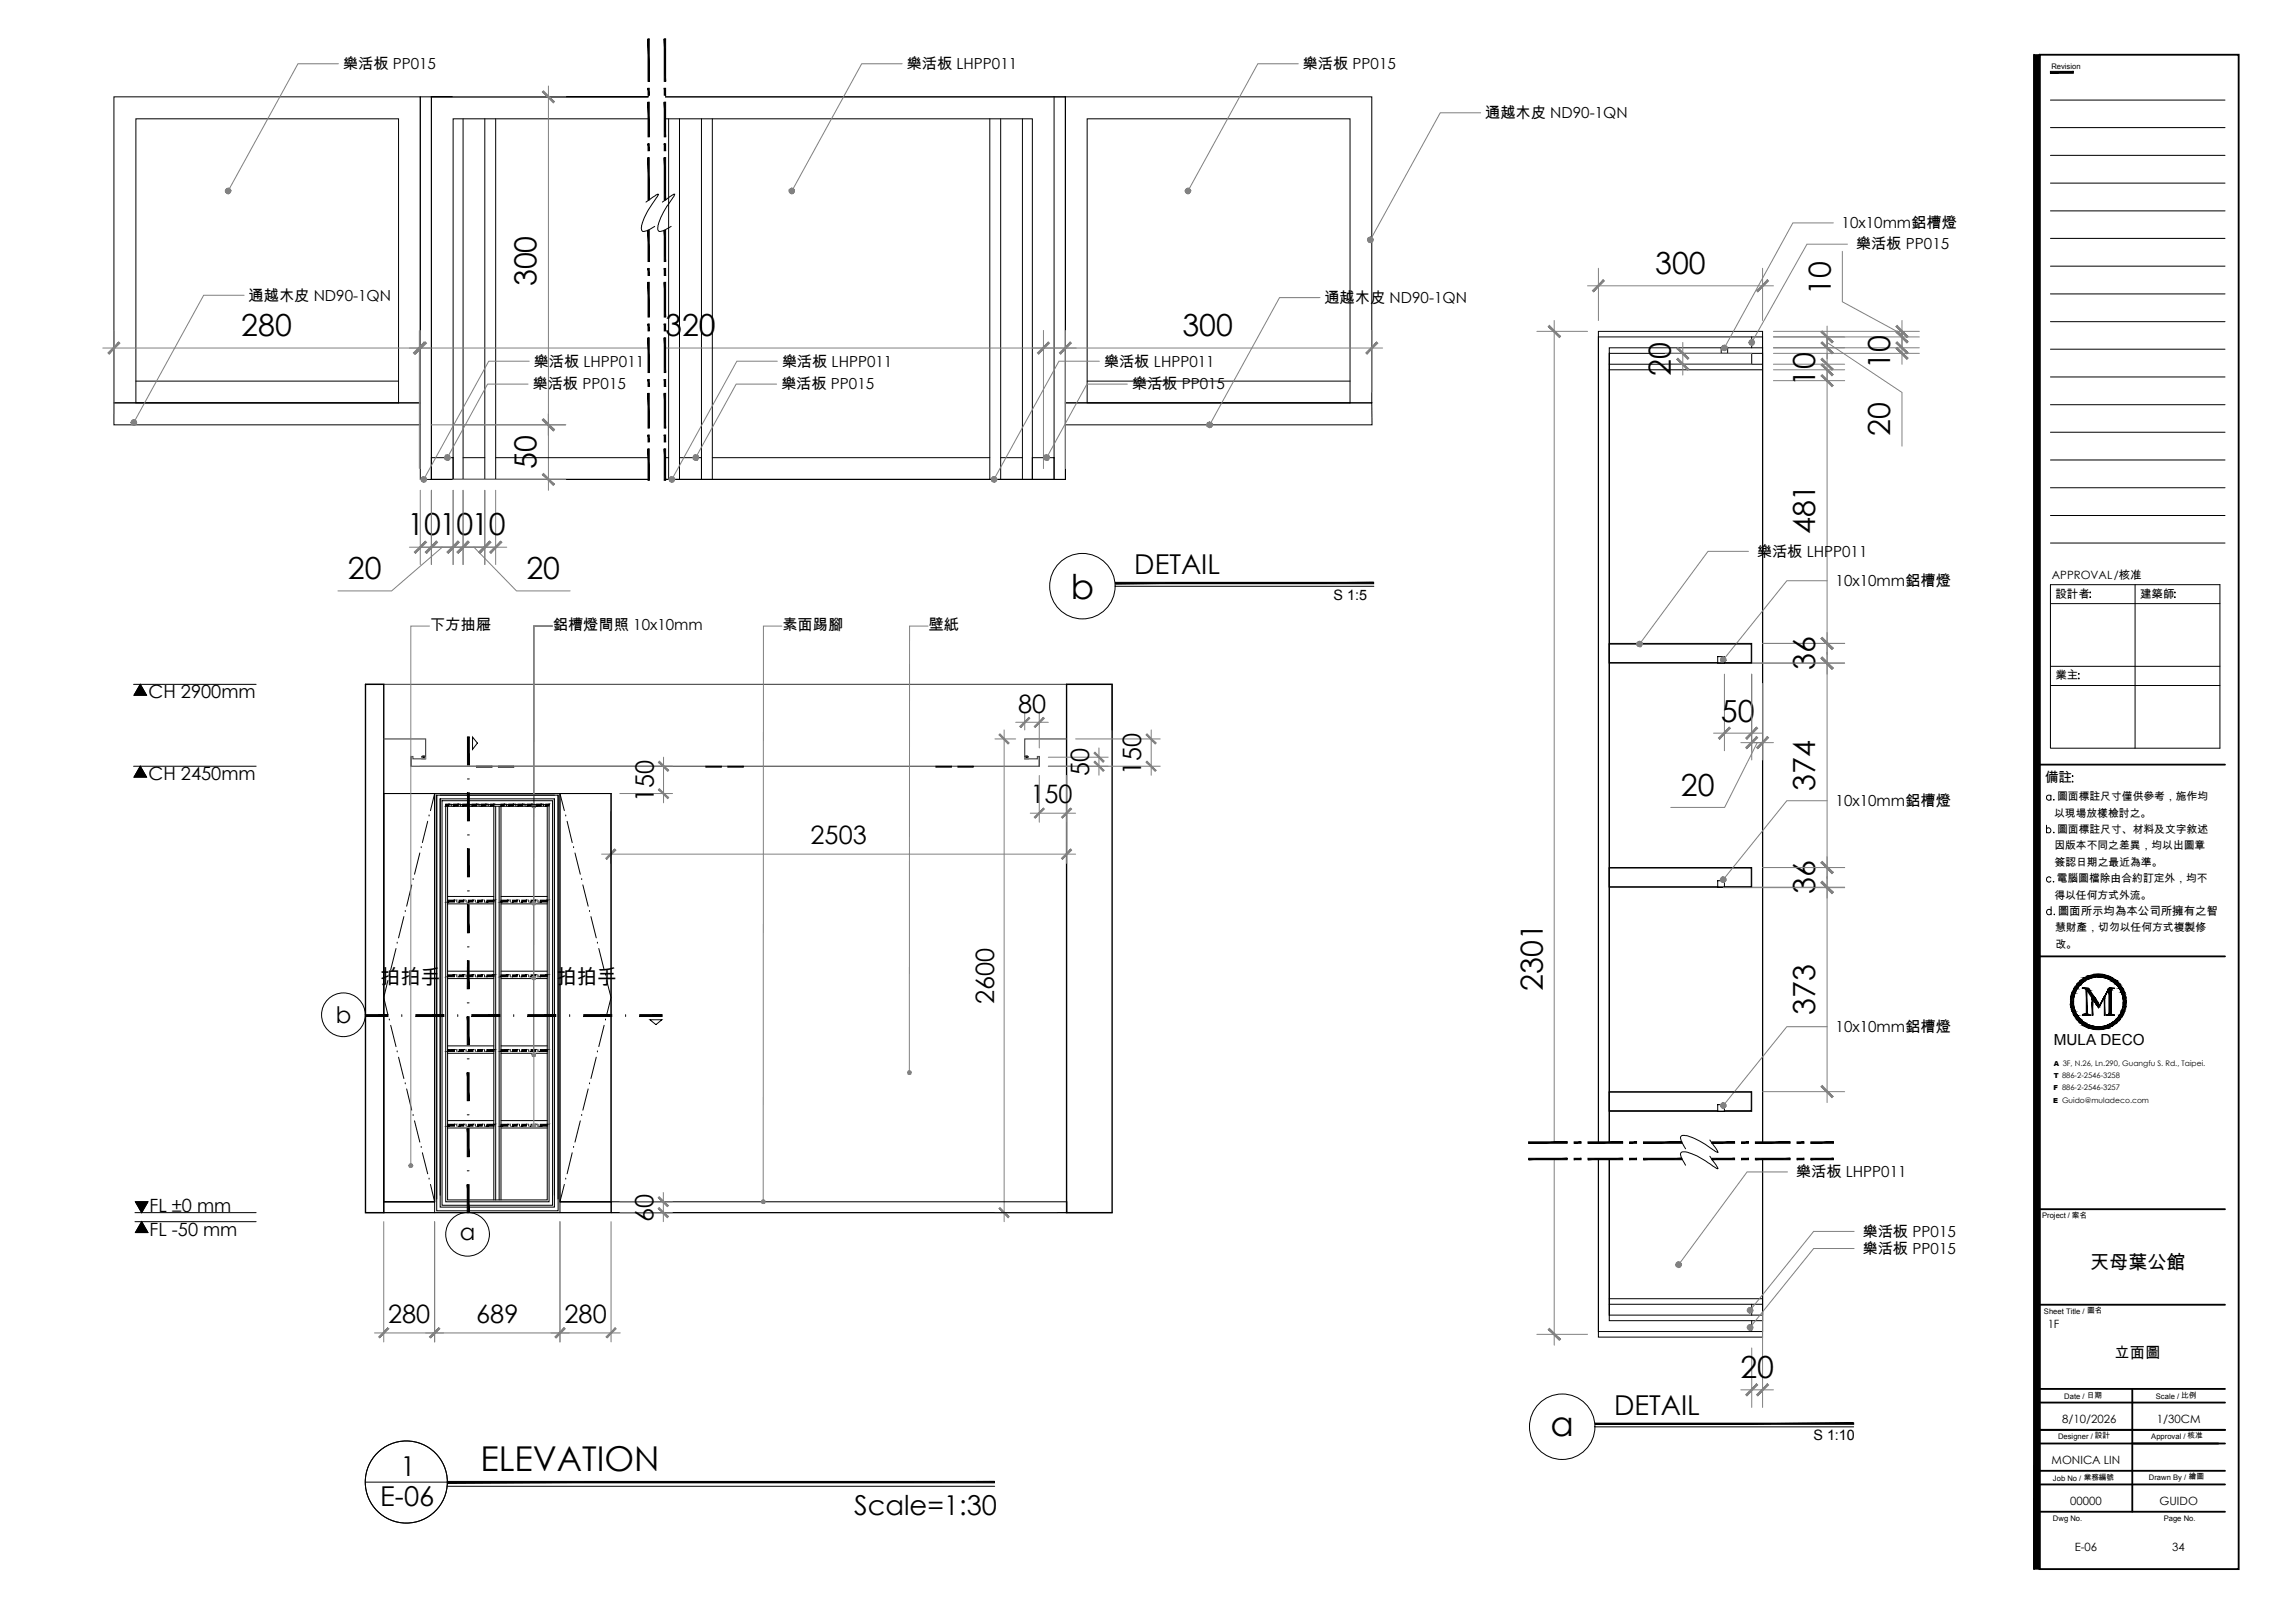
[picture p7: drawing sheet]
<svg xmlns="http://www.w3.org/2000/svg" width="420mm" height="297mm" viewBox="0 0 420 297" stroke-linecap="round" stroke-linejoin="round" font-family="sans-serif">
<defs><g id="words">
<g font-size="6.3">
<text x="196" y="109.5">b</text>
<text x="283.9" y="262.8">a</text>
<text x="88" y="269.3">ELEVATION</text>
</g>
<g font-size="5.6">
<text x="98.2" y="52.4" transform="rotate(-90 98.2 52.4)">300</text>
<text x="303.1" y="50.2">300</text>
<text x="335.2" y="54" transform="rotate(-90 335.2 54)">10</text>
<text x="44.2" y="61.5">280</text>
<text x="121.8" y="61.5">320</text>
<text x="216.5" y="61.5">300</text>
<text x="305.9" y="68.7" transform="rotate(-90 305.9 68.7)">20</text>
<text x="332.3" y="70.6" transform="rotate(-90 332.3 70.6)">10</text>
<text x="346.1" y="67.5" transform="rotate(-90 346.1 67.5)">10</text>
<text x="346.1" y="79.8" transform="rotate(-90 346.1 79.8)">20</text>
<text x="98.2" y="85.8" transform="rotate(-90 98.2 85.8)">50</text>
<text x="74.6" y="98">101010</text>
<text x="332.3" y="97.8" transform="rotate(-90 332.3 97.8)">481</text>
<text x="63.7" y="106">20</text>
<text x="96.4" y="106">20</text>
<text x="332.3" y="122.6" transform="rotate(-90 332.3 122.6)">36</text>
<text x="315.1" y="132.1">50</text>
<text x="307.7" y="145.6">20</text>
<text x="332.3" y="144.7" transform="rotate(-90 332.3 144.7)">374</text>
<text x="332.3" y="163.6" transform="rotate(-90 332.3 163.6)">36</text>
<text x="282.4" y="181.3" transform="rotate(-90 282.4 181.3)">2301</text>
<text x="332.3" y="185.7" transform="rotate(-90 332.3 185.7)">373</text>
<text x="318.6" y="252.2">20</text>
</g>
<g font-size="5">
<text x="207.7" y="105.1">DETAIL</text>
<text x="295.5" y="258.9">DETAIL</text>
<text x="69.6" y="275.6">E-06</text>
<text x="73.3" y="270.2">1</text>
<text x="156.4" y="277.3">Scale=1:30</text>
</g>
<g font-size="4.6">
<text x="186.4" y="130.4">80</text>
<text x="199.4" y="142" transform="rotate(-90 199.4 142)">50</text>
<text x="208.9" y="141.8" transform="rotate(-90 208.9 141.8)">150</text>
<text x="119.7" y="146.8" transform="rotate(-90 119.7 146.8)">150</text>
<text x="188.7" y="147">150</text>
<text x="148.4" y="154.5">2503</text>
<text x="182" y="183.7" transform="rotate(-90 182 183.7)">2600</text>
<text x="119.7" y="223.6" transform="rotate(-90 119.7 223.6)">60</text>
<text x="71.1" y="242.1">280</text>
<text x="87.2" y="242.1">689</text>
<text x="103.4" y="242.1">280</text>
</g>
<g font-size="4.2">
<text x="61.5" y="187.2">b</text>
<text x="84.2" y="227">a</text>
</g>
<g font-size="3.7">
<text x="69.5" y="180.2">拍拍手</text>
<text x="101.8" y="180.2">拍拍手</text>
</g>
<text font-size="3.5" x="382.7" y="232.3">天母葉公館</text>
<g font-size="3.3">
<text x="27.2" y="127.8">CH 2900mm</text>
<text x="27.2" y="142.8">CH 2450mm</text>
<text x="27.4" y="221.7">FL ±0 mm</text>
<text x="27.4" y="226.2">FL -50 mm</text>
</g>
<g font-size="2.8">
<text x="62.8" y="12.6">樂活板 PP015</text>
<text x="166" y="12.6">樂活板 LHPP011</text>
<text x="238.5" y="12.6">樂活板 PP015</text>
<text x="271.9" y="21.6">通越木皮 ND90-1QN</text>
<text x="337.2" y="41.8">10x10mm鋁槽燈</text>
<text x="339.8" y="45.6">樂活板 PP015</text>
<text x="45.5" y="55">通越木皮 ND90-1QN</text>
<text x="242.5" y="55.4">通越木皮 ND90-1QN</text>
<text x="97.5" y="71.3">樂活板 PP015</text>
<text x="97.7" y="67.1">樂活板 LHPP011</text>
<text x="143" y="71.3">樂活板 PP015</text>
<text x="143.1" y="67.1">樂活板 LHPP011</text>
<text x="202.1" y="67.1">樂活板 LHPP011</text>
<text x="207.2" y="71.3">樂活板 PP015</text>
<text x="321.6" y="101.9">樂活板 LHPP011</text>
<text x="336.1" y="107.3">10x10mm鋁槽燈</text>
<text x="78.7" y="115.3">下方抽屜</text>
<text x="101.2" y="115.3">鋁槽燈間照 10x10mm</text>
<text x="143.2" y="115.3">素面踢腳</text>
<text x="170" y="115.3">壁紙</text>
<text x="336.1" y="147.5">10x10mm鋁槽燈</text>
<text x="336.1" y="188.8">10x10mm鋁槽燈</text>
<text x="376" y="191.3">MULA DECO</text>
<text x="328.8" y="215.5">樂活板 LHPP011</text>
<text x="341" y="226.3">樂活板 PP015</text>
<text x="341" y="229.5">樂活板 PP015</text>
<text x="387.1" y="248.5">立面圖</text>
</g>
<g font-size="2.6">
<text x="244.2" y="109.8">S 1:5</text>
<text x="332" y="263.6">S 1:10</text>
</g>
<text font-size="2.5" x="374.4" y="143.2">備註</text>
<g font-size="2.1">
<text x="375.7" y="106">APPROVAL/核准</text>
<text x="376.3" y="109.4">設計者</text>
<text x="391.8" y="109.4">建築師</text>
<text x="376.3" y="124.3">業主</text>
<text x="376.8" y="167.4">圖面所示均為本公司所擁有之智</text>
<text x="374.9" y="243.1">1F</text>
<text x="377.6" y="260.4">8/10/2026</text>
<text x="394.9" y="260.4">1/30CM</text>
<text x="375.6" y="267.9">MONICA LIN</text>
<text x="379" y="275.4">00000</text>
<text x="395.4" y="275.4">GUIDO</text>
<text x="379.8" y="283.8">E-06</text>
<text x="397.7" y="283.8">34</text>
</g>
<g font-size="2">
<text x="376.1" y="149.5">以現場放樣檢討之。</text>
<text x="376.6" y="146.5">圖面標註尺寸僅供參考，施作均</text>
<text x="376.1" y="155.4">因版本不同之差異，均以出圖章</text>
<text x="376.6" y="152.4">圖面標註尺寸、材料及文字敘述</text>
<text x="376.2" y="158.4">簽認日期之最近為準。</text>
<text x="376.5" y="161.4">電腦圖檔除由合約訂定外，均不</text>
<text x="376.1" y="164.5">得以任何方式外流。</text>
<text x="376.2" y="170.4">慧財產，切勿以任何方式複製修</text>
<text x="376.3" y="173.4">改。</text>
</g>
<g font-size="1.4">
<text x="375.6" y="12.6">Revision</text>
<text x="373.9" y="222.9">Project / 案名</text>
<text x="374.2" y="240.4">Sheet Title / 圖名</text>
<text x="377.9" y="256.1">Date / 日期</text>
<text x="394.7" y="256.1">Scale / 比例</text>
<text x="376.8" y="263.4">Designer / 設計</text>
<text x="393.9" y="263.4">Approval / 核准</text>
<text x="375.9" y="271">Job No / 業務編號</text>
<text x="393.4" y="270.8">Drawn By / 繪圖</text>
<text x="375.9" y="278.3">Dwg No.</text>
<text x="396.1" y="278.3">Page No.</text>
</g>
<g font-size="1.3">
<text x="376" y="197.3">T 886-2-2546-3258</text>
<text x="376" y="195.1">A 3F, N.26, Ln.290, Guangfu S. Rd., Taipei.</text>
<text x="375.9" y="201.8">E Guido@muladeco.com</text>
<text x="375.9" y="199.5">F 886-2-2546-3257</text>
</g>
</g></defs>
<!-- layer: I-ELEV5 -->
<g fill="none" stroke="#000" stroke-width=".18">
<path d="M20.9 17.7h56v56h-56zM76.9 17.7h41.8h-39.7v70h39.7h-41.8zM79 17.7v70M193 17.7v70M195.1 17.7h56v56h-56zM24.9 21.7h48.1v52h-48.1zM84.8 21.7v66M88.8 21.7v66M90.7 21.7v66M118.7 21.7h-35.7v66h35.7M121.8 21.7h2.6v66h-2.6h73.3v-70h-73.3h73.3v70h-73.3M122.4 21.7v66"/>
<path d="M124.4 21.7h4M128.4 21.7h60.6v66h-60.6zM130.4 21.7v66M181.2 21.7v66M183.2 21.7v66M187.2 21.7v66M199 21.7h48.2v52h-48.2zM20.9 73.7h56v4.1h-56zM24.9 69.8h48.1M195.1 73.7h56l.1 4.1h-56.1zM199 69.8h48.2M292.6 60.6h30.1v148.5v-145.4h-28.1v145.4v-144.4h28.1v144.4v-147.4h-30.1v147.4z"/>
<path d="M294.6 66.7h28.1M294.6 67.7h28.1M315.1 63.7h1.2v1h-1.2zM320.7 61.7v2M320.7 64.7v2M79 83.8h4v3.9h-4zM84.8 83.8h4M90.7 83.8h28M121.8 83.8h.6M124.4 83.8h4v3.9h-4zM130.4 83.8h50.8M183.2 83.8h4"/>
<path d="M189 83.8h4v3.9h-4zM294.6 117.8h26.1v3.6h-26.1zM294.6 117.9h26v3.4h-26zM314.5 120.2h1.2v1.2h-1.2zM70.3 145.2h9.3v74.7h-9.3zM80 145.5h22.2v76.1h-22.2zM80 145.5v73.9M80.6 146.2h20.9v74.7h-20.9zM80.6 146.2v72.6M80.6 145.5h20.9M80.9 146.5h20.3v74.1h-20.3zM81.6 147.2h18.9v72.7h-18.9z"/>
<path d="M81.9 147.6h18.3v72h-18.3zM90.4 147.6v72M90.7 147.6v72M91.4 147.6v72M91.7 147.6v72M101.5 146.2v72.6M102.2 145.5v73.9M102.5 145.2h-22.9v74.6M102.5 145.2h9.4v74.7h-9.4zM294.6 158.8h26.1v3.6h-26.1zM294.6 158.9h26v3.4h-26zM81.9 177.7h8.5"/>
<path d="M81.9 179.1h8.5M81.9 164.1h8.5M81.9 165.4h8.5M91.7 177.7h8.5M91.7 179.1h8.5M91.7 164.1h8.5M91.7 165.4h8.5M314.5 161.2h1.2v1.2h-1.2zM81.9 191.4h8.5M81.9 192.8h8.5M91.7 191.4h8.5M91.7 192.8h8.5"/>
<path d="M294.6 199.8h26.1v3.6h-26.1zM294.6 199.9h26v3.4h-4.9v.1h-1.2v-.1h-19.9zM70.3 219.9h9.3v2h-9.3zM81.9 205.1h8.5M81.9 206.4h8.5M91.7 205.1h8.5M91.7 206.4h8.5M102.5 219.9h9.4v2h-9.4zM292.6 212.2v31.5h30.1v-31.5v32.5h-30.1zM294.6 212.2v28.5h28.1v-28.5v29.5h-28.1zM314.5 202.2h1.2v1.2h-1.2zM79.6 221.9h22.9"/>
<path d="M294.6 238.7h28.1M294.6 237.7h28.1M320.7 238.7v2M320.7 241.7v2"/>
</g>
<!-- layer: I-ELEV2 -->
<path d="M66.9 125.3h136.7v8.3M70.3 135.2h7.6v3.7h-2.3v-.4h-.3v1.7M75.3 138.5v1.7h115v-1.7M195.3 135.2h-7.7v3.7h2.3v-.4h.4v1.7" fill="none" stroke="#4c4c4c" stroke-width=".21"/>
<!-- layer: I-ELEV4 -->
<path d="M66.9 221.9h136.7" fill="none" stroke="#000" stroke-width=".18"/>
<!-- layer: I-ELEV1 -->
<path d="M66.9 125.3h3.4v96.6h-3.4zM195.3 125.3h8.3v96.6h-8.3z" fill="none" stroke="#000" stroke-width=".25"/>
<!-- layer: I-ELEV-DIM -->
<g fill="none" stroke="#808080" stroke-width=".18">
<path d="M82.9 17.7h20.7M100.4 15.7v74M284.6 58.7v150.4M290.6 52.3h34.1M292.6 49.1v9.6M322.7 49.1v9.6M334.5 59.7v2M337.3 46v9.2l10.9 6M348.2 58.7v1.9M18.8 63.7h99.9M20.9 60.5v15.3M76.8 60.5v25.3"/>
<path d="M76.9 60.5v25.3M78.9 77.8h24.7M121.8 63.7h131.3M191 60.5v25.3M195.1 60.5v25.3M251.1 60.5v11.2M281.4 60.6h9.2M304.9 64.7h15.8M304.9 66.7h15.8M308.1 62.7v6M324.7 60.6h26.7M324.7 61.7h26.7"/>
<path d="M324.7 64.7h26.7M324.7 63.7h26.7M324.7 69.7h13M324.7 66.7h13M324.7 67.7h13M334.5 62.7l13.7 9.1v9.8M334.5 63.7v-2v2M334.5 64.7v5M334.5 63.7v2M334.5 67.7v134.1M348.2 60.6v1.1v-1.1M348.2 63.7v-2v5"/>
<path d="M76.9 89.7v13.6M79 89.7v13.6M82.9 87.7h20.7M83 89.7v13.6M84.8 89.7v13.6M88.8 89.7v13.6M90.7 89.7v13.6M75 100.1h6M76.9 100.1h2.1M79 100.1h4h-4M81 100.1h5.8M81 100.1l-9.3 8h-9.8"/>
<path d="M82.7 100.1h2.2M84.8 100.1h4h-4M86.8 100.1l7.8 8h9.8M86.8 100.1h6M88.8 100.1h1.9M322.7 117.8h15M334.5 115.8v7.6M121.5 138.6v8.3M182.1 135.2h3.9M183.8 133.6v90M186 132.2h5.9M187.6 130.5v3.1"/>
<path d="M190.3 130.5v6.4M191.9 138.6h11M196.9 135.2h15.5M201.2 136.9v5M210.8 133.6v8.3M313.7 134.2h9M315.7 121.4h22M315.7 123.4v14M318.7 135.9h2M320.7 135.9h2h-2M320.7 123.4v15.7M321.7 135.9l-5.9 11.9h-9.9"/>
<path d="M322.7 125.1v14M322.7 135.9h2M76.9 140.2h46.2M110.1 156.3h86.8M111.8 148.5v9.5M113.5 145.2h9.6M188.6 148.8h8.3M190.3 141.9v8.6M191.9 140.2h20.5M195.3 141.9v16.1M322.7 158.8h15M334.5 156.8v7.6"/>
<path d="M315.5 162.5h22.2M315.7 162.4h22M322.7 199.8h15M113.5 219.9h9.6M121.4 218.3v5.3M284.6 212.2v34M70.3 223.6v22M79.6 223.6v22M102.5 223.6v22M111.9 223.6v22M113.5 221.9h9.6M182.1 221.9h11.5"/>
<path d="M68.6 244h12.7M77.9 244h26.3M100.9 244h12.7M281.4 244.2h9.2M318.7 254.4h6M320.7 246.7v10.9M322.7 240.2v17.4"/>
</g>
<!-- layer: 0 -->
<g fill="#808080" stroke="#808080" stroke-width=".18">
<path d="M112.6 155.4l-1.5 1.9 1.7-1.7zM112.6 155.4l-1.5 1.9-.2-.2z"/>
<path d="M194.3 157.1l.2 .2 1.5-1.9zM196 155.4l.2 .2-1.7 1.7z"/>
<path d="M182.9 134.5l1.7 1.7 .1-.2zM182.9 134.5l.2-.2 1.6 1.7z"/>
<path d="M183.1 221l-.2 .2 1.8 1.5zM182.9 221.2l1.8 1.5-.1 .2z"/>
<path d="M139.7 219.9v.3h-.2zM139.4 219.9l.1 .3 .2-.3zM139.5 219.7l.2 .2h-.3z"/>
<path d="M139.5 219.7l.2-.1v.3zM139.7 219.6v.3l.3-.2zM139.7 219.9l.3-.2 .1 .2z"/>
<path d="M139.7 219.9h.4l-.1 .3zM139.7 219.9v.3h.3z"/>
<path d="M71 243l-1.7 1.7 .2 .1zM71 243l.2 .2-1.7 1.6z"/>
<path d="M80.3 243l-1.4 1.8 1.6-1.6zM78.6 244.7l1.7-1.7-1.4 1.8z"/>
<path d="M101.6 244.7l.2 .1 1.5-1.8zM103.3 243l.1 .2-1.6 1.6z"/>
<path d="M112.6 243l-1.4 1.8 1.6-1.6zM110.9 244.7l1.7-1.7-1.4 1.8z"/>
<path d="M80.3 243l-1.4 1.8 1.6-1.6zM78.6 244.7l1.7-1.7-1.4 1.8z"/>
<path d="M101.6 244.7l.2 .1 1.5-1.8zM103.3 243l.1 .2-1.6 1.6z"/>
<path d="M189.3 149.5l.2 .2 1.5-1.8zM191 147.9l.2 .2-1.7 1.6z"/>
<path d="M196 147.9l-1.5 1.8 1.7-1.6zM194.3 149.5l1.7-1.6-1.5 1.8z"/>
<path d="M209.8 139.5l1.7 1.7 .2-.2zM209.8 139.5l.2-.2 1.7 1.7z"/>
<path d="M210 134.3l-.2 .2 1.9 1.5zM209.8 134.5l1.9 1.5-.2 .2z"/>
<path d="M200.5 137.7l-.2 .1 1.8 1.5zM200.3 137.8l1.8 1.5-.1 .2z"/>
<path d="M200.3 139.5l1.7 1.7 .1-.2zM200.3 139.5l.2-.2 1.6 1.7z"/>
<path d="M191 131.3l-1.5 1.8 1.7-1.6zM189.3 133l1.7-1.7-1.5 1.8z"/>
<path d="M186.7 133l.2 .1 1.5-1.8zM188.4 131.3l.1 .2-1.6 1.6z"/>
<path d="M120.7 219l-.2 .2 1.9 1.5zM120.5 219.2l1.9 1.5-.2 .1z"/>
<path d="M120.5 221.2l1.7 1.7 .2-.2zM120.5 221.2l.2-.2 1.7 1.7z"/>
<path d="M120.7 139.3l-.1 .2 1.8 1.5zM120.6 139.5l1.8 1.5-.2 .2z"/>
<path d="M120.6 144.5l1.6 1.7 .2-.2zM120.6 144.5l.1-.2 1.7 1.7z"/>
<path d="M166.5 196.3v.3l-.2-.1zM166.2 196.3l.1 .2 .2-.2zM166.3 196.1l.2 .2h-.3z"/>
<path d="M166.3 196.1l.2-.2v.4zM166.5 195.9v.4l.2-.2zM166.5 196.3l.2-.2 .1 .2z"/>
<path d="M166.5 196.3h.3l-.1 .2zM166.5 196.3v.3l.2-.1z"/>
<path d="M97.7 165.3v.3h-.2zM97.4 165.3l.1 .3 .2-.3zM97.5 165.1l.2 .2h-.3z"/>
<path d="M97.5 165.1l.2-.1v.3zM97.7 165v.3l.2-.2zM97.7 165.3l.2-.2 .1 .2z"/>
<path d="M97.7 165.3h.3l-.1 .3zM97.7 165.3v.3h.2z"/>
<path d="M97.5 179.2l.2-.2v.4zM97.4 179l.1 .2 .2-.2zM97.5 178.8l.2 .2h-.3z"/>
<path d="M97.5 178.8l.2-.1v.3zM97.7 178.7v.3l.2-.2zM97.7 179l.2-.2 .1 .2z"/>
<path d="M97.7 179h.3l-.1 .2zM97.7 179v.4l.2-.2z"/>
<path d="M97.7 193v.4l-.2-.1zM97.4 193l.1 .3 .2-.3zM97.5 192.8l.2 .2h-.3z"/>
<path d="M97.5 192.8l.2-.1v.3zM97.7 192.7v.3l.2-.2zM97.7 193l.2-.2 .1 .2z"/>
<path d="M97.7 193h.3l-.1 .3zM97.7 193v.4l.2-.1z"/>
<path d="M97.5 206.3l.2-.2v.3zM97.4 206.1l.1 .2 .2-.2zM97.5 205.9l.2 .2h-.3z"/>
<path d="M97.5 205.9l.2-.1v.3zM97.7 205.8v.3l.2-.2zM97.9 205.9l.1 .2h-.3z"/>
<path d="M97.7 206.1h.3l-.1 .2zM97.7 206.1v.3l.2-.1z"/>
<path d="M97.5 147.8l.2-.2v.3zM97.4 147.6l.1 .2 .2-.2zM97.5 147.3l.2 .3h-.3z"/>
<path d="M97.5 147.3l.2-.1v.4zM97.7 147.2v.4l.2-.3zM97.9 147.3l.1 .3h-.3z"/>
<path d="M97.7 147.6h.3l-.1 .2zM97.7 147.6v.3l.2-.1z"/>
<path d="M75 213.6l.2-.3v.3zM74.9 213.3l.1 .3 .2-.3zM75 213.1l.2 .2h-.3z"/>
<path d="M75 213.1l.2-.1v.3zM75.2 213v.3l.2-.2zM75.4 213.1l.2 .2h-.4z"/>
<path d="M75.2 213.3h.4l-.2 .3zM75.2 213.3v.3h.2z"/>
<path d="M347.1 59.8l2.2 1.8-2-2.1zM347.1 59.8l2.2 1.8-.2 .2z"/>
<path d="M347.1 60.8l2 2 .2-.2zM347.1 60.8l.2-.2 2 2z"/>
<path d="M347.1 63.8l2 2 .2-.2zM347.1 63.8l.2-.2 2 2z"/>
<path d="M347.1 62.8l2.2 1.7-2-1.9zM347.1 62.8l2.2 1.7-.2 .3z"/>
<path d="M333.4 62.8l2 2 .2-.3zM333.4 62.8l.2-.2 2 1.9z"/>
<path d="M333.6 60.6l-.2 .2 2.2 1.8zM333.4 60.8l2.2 1.8-.2 .2z"/>
<path d="M333.4 68.8l2 2 .2-.2zM333.4 68.8l.2-.2 2 2z"/>
<path d="M333.6 116.7l-.2 .2 2.2 1.7zM333.4 116.9l2.2 1.7-.2 .3z"/>
<path d="M333.6 116.7l-.2 .2 2.2 1.7zM333.4 116.9l2.2 1.7-.2 .3z"/>
<path d="M333.4 120.5l2 2 .2-.2zM333.4 120.5l.2-.2 2 2z"/>
<path d="M333.4 157.9l2.2 1.8-2-2zM333.4 157.9l2.2 1.8-.2 .2z"/>
<path d="M333.4 161.5l2 2 .2-.2zM333.4 161.5l.2-.2 2 2z"/>
<path d="M333.4 120.5l2 2 .2-.2zM333.4 120.5l.2-.2 2 2z"/>
<path d="M333.4 157.9l2.2 1.8-2-2zM333.4 157.9l2.2 1.8-.2 .2z"/>
<path d="M333.4 161.6l2 2 .2-.2zM333.4 161.6l.2-.2 2 2z"/>
<path d="M333.6 198.7l-.2 .2 2.2 1.8zM333.4 198.9l2.2 1.8-.2 .2z"/>
<path d="M321.6 133.1l-1.8 2.2 2-2zM321.6 133.1l-1.8 2.2-.2-.2z"/>
<path d="M314.6 135.1l.2 .2 1.8-2.2zM316.6 133.1l.2 .2-2 2z"/>
<path d="M283.4 59.8l2.1 2 .2-.2zM283.7 59.5l2 2.1-2.3-1.8z"/>
<path d="M315 120.9l.5-.1-.3 .3zM315 120.7v.2l.5-.1zM315.1 120.4l.4 .4-.5-.1z"/>
<path d="M315.1 120.4l.2-.1 .2 .5zM315.3 120.3l.2 .5 .1-.5zM315.6 120.3l.2 .1-.3 .4z"/>
<path d="M315.8 120.4l.2 .2-.5 .2zM315.5 120.8h.5v-.2zM315.5 120.8h.5l-.1 .3z"/>
<path d="M315.5 120.8l.4 .3-.2 .1zM315.5 120.8l-.1 .4h.3zM315.5 120.8l-.1 .4-.2-.1z"/>
<path d="M315 161.2l.5-.2-.3 .4zM315 160.9v.3l.5-.2zM315.1 160.7l.4 .3-.5-.1z"/>
<path d="M315.1 160.7l.2-.2 .2 .5zM315.3 160.5l.2 .5 .1-.5zM315.6 160.5l.2 .1-.3 .4z"/>
<path d="M315.8 160.6l.2 .2-.5 .2zM315.5 161l.5 .1v-.3zM315.5 161l.5 .1-.1 .2z"/>
<path d="M315.5 161l.4 .3-.2 .1zM315.5 161l-.1 .5 .3-.1zM315.5 161l-.1 .5-.2-.1z"/>
<path d="M315 202.5l.5-.2-.3 .4zM315 202.3v.2l.5-.2zM315.1 202l.4 .3h-.5z"/>
<path d="M315.1 202l.2-.1 .2 .4zM315.3 201.9l.2 .4 .1-.5zM315.6 201.8l.2 .2-.3 .3z"/>
<path d="M315.8 202l.2 .2-.5 .1zM315.5 202.3l.5 .1v-.2zM315.5 202.3l.5 .1-.1 .2z"/>
<path d="M315.5 202.3l.4 .3-.2 .2zM315.5 202.3l-.1 .5h.3zM315.5 202.3l-.1 .5-.2-.1z"/>
<path d="M319.6 136.8l.2 .2 1.8-2.2zM321.6 134.8l.2 .2-2 2z"/>
<path d="M323.6 134.8l-1.8 2.2 2-2zM323.6 134.8l-1.8 2.2-.2-.2z"/>
<path d="M293.5 51.2l-1.8 2.2 2-2zM293.5 51.2l-1.8 2.2-.2-.2z"/>
<path d="M321.6 53.2l.2 .2 1.8-2.2zM323.6 51.2l.2 .2-2 2z"/>
<path d="M315.3 64l.4-.3-.2 .4zM315.2 63.7l.1 .3 .4-.3zM315.2 63.4l.5 .3h-.5z"/>
<path d="M315.2 63.4l.3-.2 .2 .5zM315.5 63.2l.2 .5v-.5zM315.7 63.2h.2l-.2 .5z"/>
<path d="M315.9 63.2l.2 .2-.4 .3zM315.7 63.7h.5l-.1-.3zM315.7 63.7h.5l-.1 .2z"/>
<path d="M315.7 63.7l.4 .2-.1 .2zM315.7 63.7v.5l.3-.1zM315.7 63.7v.5l-.2-.1z"/>
<path d="M299.7 118.1l.5-.2-.3 .4zM299.7 117.8v.3l.5-.2zM299.7 117.6l.5 .3-.5-.1z"/>
<path d="M299.7 117.6l.3-.2 .2 .5zM300 117.4l.2 .5v-.5zM300.2 117.4l.3 .1-.3 .4z"/>
<path d="M300.5 117.5l.1 .2-.4 .2zM300.2 117.9h.5l-.1-.2zM300.2 117.9h.5l-.1 .3z"/>
<path d="M300.2 117.9l.4 .3-.2 .1zM300.2 117.9l-.1 .4h.3zM300.2 117.9l-.1 .4h-.2z"/>
<path d="M320.3 62.9l.4-.2-.3 .4zM320.2 62.7l.1 .2 .4-.2zM320.3 62.4l.4 .3h-.5z"/>
<path d="M320.4 62.3l.3 .4-.4-.3zM320.4 62.3l.3 .4v-.5zM320.7 62.2h.3l-.3 .5z"/>
<path d="M321 62.2l.1 .2-.4 .3zM320.7 62.7h.5l-.1-.3zM320.7 62.7h.5l-.1 .2z"/>
<path d="M320.7 62.7l.4 .2-.1 .2zM320.7 62.7v.5l.3-.1zM320.7 62.7v.5l-.3-.1z"/>
<path d="M307.2 63.6l-.2 .2 2.2 1.8zM307 63.8l2.2 1.8-.2 .2z"/>
<path d="M307 65.8l2 2 .2-.3zM307 65.8l.2-.2 2 1.9z"/>
<path d="M333.4 65.8l2.2 1.7-2-1.9zM333.4 65.8l2.2 1.7-.2 .3z"/>
<path d="M333.4 66.8l2 2 .2-.2zM333.4 66.8l.2-.2 2 2z"/>
<path d="M283.7 243.1l-.3 .2 2.3 1.8zM283.4 243.3l2.3 1.8-.2 .2z"/>
<path d="M323.6 253.3l-1.8 2.2 2-2zM323.6 253.3l-1.8 2.2-.2-.2z"/>
<path d="M321.6 253.3l-2 2 .2 .2zM321.6 253.3l.2 .2-2 2z"/>
<path d="M319.9 243.1l.5-.2-.3 .5zM319.9 242.9v.2l.5-.2zM320 242.6l.4 .3h-.5z"/>
<path d="M320 242.6l.2-.1 .2 .4zM320.2 242.5l.2 .4 .1-.4zM320.5 242.5l.2 .1-.3 .3z"/>
<path d="M320.7 242.6l.2 .2-.5 .1zM320.4 242.9l.5 .1v-.2zM320.4 242.9l.5 .1-.1 .3z"/>
<path d="M320.4 242.9l.4 .4-.2 .1zM320.4 242.9l-.1 .5h.3zM320.4 242.9l-.1 .5h-.2z"/>
<path d="M306.9 231.7l.4-.2-.3 .3zM306.8 231.4l.1 .3 .4-.2zM306.9 231.2l.4 .3-.5-.1z"/>
<path d="M306.9 231.2l.2-.2 .2 .5zM307.1 231l.2 .5 .1-.5zM307.4 231h.2l-.3 .5z"/>
<path d="M307.6 231l.2 .3-.5 .2zM307.3 231.5h.5v-.2zM307.3 231.5h.5l-.1 .3z"/>
<path d="M307.3 231.5l.4 .3-.2 .1zM307.3 231.5v.5l.2-.1zM307.3 231.5v.5l-.3-.2z"/>
<path d="M319.9 240l.5-.2-.3 .4zM319.9 239.8v.2l.5-.2zM320 239.5l.4 .3h-.5z"/>
<path d="M320 239.5l.2-.2 .2 .5zM320.2 239.3l.2 .5 .1-.5zM320.5 239.3l.2 .1-.3 .4z"/>
<path d="M320.7 239.4l.2 .2-.5 .2zM320.4 239.8l.5 .1v-.3zM320.4 239.8l.5 .1-.1 .2z"/>
<path d="M320.4 239.8l.4 .3-.2 .2zM320.4 239.8l-.1 .5h.3zM320.4 239.8l-.1 .5-.2-.1z"/>
<path d="M75.8 101l.3 .2 1.8-2.2zM77.9 99l.2 .3-2 1.9z"/>
<path d="M79.9 99l-1.8 2.2 2-1.9zM79.9 99l-1.8 2.2-.2-.2z"/>
<path d="M81.9 101l.2 .2 1.7-2.2zM83.8 99l.3 .3-2 1.9z"/>
<path d="M85.7 99l-1.8 2.2 2-1.9zM85.7 99l-1.8 2.2-.2-.2z"/>
<path d="M99.3 76.9l2 2 .2-.3zM99.3 76.9l.2-.2 2 1.9z"/>
<path d="M99.3 86.9l2.2 1.7-2-2zM99.3 86.9l2.2 1.7-.2 .2z"/>
<path d="M77.9 62.6l-1.8 2.2 2-2zM75.8 64.6l2.1-2-1.8 2.2z"/>
<path d="M77.7 62.6l-2 2 .2 .2zM77.7 62.6l.2 .2-2 2z"/>
<path d="M21.7 62.6l-1.7 2.2 2-2zM21.7 62.6l-1.7 2.2-.2-.2z"/>
<path d="M99.3 16.8l2 2 .2-.2zM99.3 16.8l.2-.2 2 2z"/>
<path d="M99.3 76.9l2.2 1.7-2-1.9zM99.3 76.9l2.2 1.7-.2 .3z"/>
<path d="M77.9 101l.2 .2 1.8-2.2zM79.9 99l.2 .3-2 1.9z"/>
<path d="M83.8 99l-1.7 2.2 2-1.9zM83.8 99l-1.7 2.2-.2-.2z"/>
<path d="M24.1 77.6l.4-.3-.3 .5zM24 77.3l.1 .3 .4-.3zM24.1 77.1l.4 .2h-.5z"/>
<path d="M24.1 77.1l.1-.2 .3 .4zM24.2 76.9l.3 .4v-.5zM24.5 76.8l.3 .1-.3 .4z"/>
<path d="M24.8 76.9l.1 .2-.4 .2zM24.5 77.3h.5l-.1-.2zM24.5 77.3h.5v.3z"/>
<path d="M24.5 77.3l.5 .3-.2 .2zM24.5 77.3v.5h.3zM24.5 77.3v.5h-.3z"/>
<path d="M41.3 35.2l.5-.2-.3 .4zM41.3 35v.2l.5-.2zM41.3 34.7l.5 .3h-.5z"/>
<path d="M41.3 34.7l.2-.2 .3 .5zM41.5 34.5l.3 .5v-.6zM41.8 34.4l.2 .1-.2 .5z"/>
<path d="M42 34.5l.2 .2-.4 .3zM41.8 35l.5-.1-.1-.2zM41.8 35l.5-.1-.1 .3z"/>
<path d="M41.8 35l.4 .2-.2 .2zM41.8 35v.5l.2-.1zM41.8 35v.5l-.3-.1z"/>
<path d="M81.5 84l.4-.2-.2 .4zM81.4 83.8l.1 .2 .4-.2zM81.5 83.5l.4 .3h-.5z"/>
<path d="M81.6 83.3l.3 .5-.4-.3zM81.6 83.3l.3 .5v-.5zM81.9 83.3h.3l-.3 .5z"/>
<path d="M82.2 83.3l.1 .2-.4 .3zM81.9 83.8l.5-.1-.1-.2zM81.9 83.8l.5-.1v.3z"/>
<path d="M81.9 83.8l.5 .2-.2 .2zM81.9 83.8v.4h.3zM81.9 83.8v.4h-.2z"/>
<path d="M77.2 88l.4-.3-.3 .5zM77.1 87.7l.1 .3 .4-.3zM77.1 87.5l.5 .2h-.5z"/>
<path d="M77.1 87.5l.2-.2 .3 .4zM77.3 87.3l.3 .4-.1-.5zM77.5 87.2l.3 .1-.2 .4z"/>
<path d="M77.8 87.3l.2 .2-.4 .2zM77.6 87.7h.5l-.1-.2zM77.6 87.7h.5l-.1 .3z"/>
<path d="M77.6 87.7l.4 .3-.2 .2zM77.6 87.7v.6l.2-.1zM77.6 87.7v.6l-.3-.1z"/>
<path d="M83.7 101l.2 .2 1.8-2.2zM85.7 99l.2 .3-2 1.9z"/>
<path d="M89.6 99l-1.7 2.2 2-1.9zM87.7 101l1.9-2-1.7 2.2z"/>
<path d="M87.7 101l.2 .2 1.7-2.2zM89.6 99l.3 .3-2 1.9z"/>
<path d="M91.7 99l-1.8 2.2 2-1.9zM89.6 101l2.1-2-1.8 2.2z"/>
<path d="M194 64.6l.2 .2 1.7-2.2zM195.9 62.6l.3 .2-2 2z"/>
<path d="M191.9 62.6l-1.8 2.2 2-2zM191.9 62.6l-1.8 2.2-.2-.2z"/>
<path d="M252 62.6l-2 2 .3 .2zM252 62.6l.3 .2-2 2z"/>
<path d="M250.5 44.1l.4-.2-.3 .5zM250.4 43.9l.1 .2 .4-.2zM250.4 43.6l.5 .3h-.5z"/>
<path d="M250.4 43.6l.2-.1 .3 .4zM250.6 43.5l.3 .4v-.5zM250.9 43.4l.2 .1-.2 .4z"/>
<path d="M251.1 43.5l.2 .1-.4 .3zM250.9 43.9h.5l-.1-.3zM250.9 43.9h.5l-.1 .2z"/>
<path d="M250.9 43.9l.4 .2-.2 .2zM250.9 43.9v.5l.2-.1zM250.9 43.9v.5h-.3z"/>
<path d="M221 78l.5-.2-.3 .4zM221 77.8v.2l.5-.2zM221 77.5l.5 .3h-.5z"/>
<path d="M221 77.5l.2-.2 .3 .5zM221.2 77.3l.3 .5-.1-.6zM221.4 77.2l.3 .1-.2 .5z"/>
<path d="M221.7 77.3l.2 .2-.4 .3zM221.5 77.8h.4v-.3zM221.5 77.8h.4v.2z"/>
<path d="M221.5 77.8l.4 .2-.2 .2zM221.5 77.8v.5l.2-.1zM221.5 77.8v.5l-.3-.1z"/>
<path d="M144.6 35.2l.4-.2-.3 .4zM144.5 35l.1 .2 .4-.2zM144.5 34.7l.5 .3h-.5z"/>
<path d="M144.5 34.7l.2-.2 .3 .5zM144.7 34.5l.3 .5-.1-.6zM144.9 34.4l.3 .1-.2 .5z"/>
<path d="M145.2 34.5l.2 .2-.4 .3zM145 35l.4-.1v-.2zM145 35l.4-.1v.3z"/>
<path d="M145 35l.4 .2-.2 .2zM145 35v.5l.2-.1zM145 35v.5l-.3-.1z"/>
<path d="M217.1 35.2l.4-.2-.3 .4zM217 35l.1 .2 .4-.2zM217.1 34.7l.4 .3h-.5z"/>
<path d="M217.1 34.7l.1-.2 .3 .5zM217.2 34.5l.3 .5v-.6zM217.5 34.4l.2 .1-.2 .5z"/>
<path d="M217.7 34.5l.2 .2-.4 .3zM217.5 35l.5-.1-.1-.2zM217.5 35l.5-.1-.1 .3z"/>
<path d="M217.5 35l.4 .2-.2 .2zM217.5 35v.5l.2-.1zM217.5 35v.5l-.3-.1z"/>
<path d="M191.2 84l.4-.2-.2 .4zM191.1 83.8l.1 .2 .4-.2zM191.2 83.5l.4 .3h-.5z"/>
<path d="M191.3 83.3l.3 .5-.4-.3zM191.3 83.3l.3 .5v-.5zM191.6 83.3h.2l-.2 .5z"/>
<path d="M191.8 83.3l.3 .2-.5 .3zM191.6 83.8l.5-.1v-.2zM191.6 83.8l.5-.1v.3z"/>
<path d="M191.6 83.8l.5 .2-.2 .2zM191.6 83.8v.4h.3zM191.6 83.8v.4h-.2z"/>
<path d="M181.6 88l.4-.3-.2 .5zM181.5 87.7l.1 .3 .4-.3zM181.6 87.5l.4 .2h-.5z"/>
<path d="M181.6 87.5l.1-.2 .3 .4zM181.7 87.3l.3 .4v-.5zM182 87.2l.2 .1-.2 .4z"/>
<path d="M182.2 87.3l.2 .2-.4 .2zM182 87.7h.5l-.1-.2zM182 87.7h.5l-.1 .3z"/>
<path d="M182 87.7l.4 .3-.2 .2zM182 87.7v.6l.2-.1zM182 87.7v.6l-.2-.1z"/>
<path d="M126.9 84l.5-.2-.2 .4zM126.9 83.8v.2l.5-.2zM126.9 83.5l.5 .3h-.5z"/>
<path d="M127.1 83.3l.3 .5-.5-.3zM127.1 83.3l.3 .5v-.5zM127.4 83.3h.2l-.2 .5z"/>
<path d="M127.6 83.3l.2 .2-.4 .3zM127.4 83.8l.5-.1-.1-.2zM127.4 83.8l.5-.1-.1 .3z"/>
<path d="M127.4 83.8l.4 .2-.1 .2zM127.4 83.8v.4h.3zM127.4 83.8v.4h-.2z"/>
<path d="M122.6 88l.4-.3-.2 .5zM122.5 87.7l.1 .3 .4-.3zM122.5 87.5l.5 .2h-.5z"/>
<path d="M122.5 87.5l.3-.2 .2 .4zM122.8 87.3l.2 .4v-.5zM123 87.2l.2 .1-.2 .4z"/>
<path d="M123.2 87.3l.2 .2-.4 .2zM123 87.7h.5l-.1-.2zM123 87.7h.5l-.1 .3z"/>
<path d="M123 87.7l.4 .3-.1 .2zM123 87.7v.6l.3-.1zM123 87.7v.6l-.2-.1z"/>
</g>
<!-- layer: I-ELEV-TEXT -->
<path d="M25.7 125.3l1.1 1.9h-2.3zM25.7 140.2l1.1 2h-2.3zM24.8 219.9h2.3l-1.2 2zM25.9 223.6l1.2 2h-2.3z" fill="#000" stroke="#000" stroke-width=".18"/>
<path d="M24.5 125.3h22.4M25.7 125.3l1.1 1.9h-2.3zM24.5 140.2h22.4M25.7 140.2l1.1 2h-2.3zM24.8 219.9h2.3l-1.2 2zM24.7 221.9h22.2M24.7 223.6h22.2M25.9 223.6l1.2 2h-2.3z" fill="none" stroke="#000" stroke-width=".18"/>
<!-- layer: LIGHTLIGHT -->
<path d="M87.2 140.2h2.9v.2h-2.9zM91.3 140.2h2.8v.2h-2.8zM129.2 140.2h2.9v.2h-2.9zM133.3 140.2h2.8v.2h-2.8zM171.4 140.2h2.8v.2h-2.8zM175.4 140.2h2.8v.2h-2.8z" fill="none" stroke="#000" stroke-width=".18"/>
<!-- layer: I-ELEV252 -->
<g fill="none" stroke="#000" stroke-width=".18">
<path d="M118.6 7.1h.3M121.6 7.1h.3M118.3 37l1.8-1.3 .4-.2v.2a22.6 22.6 0 0 0-3 5.6 .87 .87 0 0 0 .3 1.1 4 4 0 0 0 2.1-1M121.3 37l2.1-1.5a.47 .47 0 0 1-.2 .7 12.8 12.8 0 0 0-2.8 5.7 .49 .49 0 0 0 .3 .4 .49 .49 0 0 0 .5 0l1.7-.9M118.6 87.9h.3M121.6 87.9h.3M76.9 156.1l-1 3.9M77.1 155.1h.1M78.3 150.3l-1 3.9M78.6 149.3h.1M79.6 145.2l-.8 3.2M82.6 147.2v.3"/>
<path d="M84.3 147.2v.3M86 147.2v.3M87.7 147.2v.3M89.4 147.2v.3M90.4 147.2v.3M92.7 147.2v.3M94.4 147.2v.3M96.1 147.2v.3M97.8 147.2v.3M99.5 147.2v.3M102.5 145.2l.8 3.2M103.6 149.3h.1"/>
<path d="M103.8 150.3l1 3.9M105 155.1h.1M105.3 156.1l.9 3.9M71 179.4l-.7 3.2 .7 3.1M71.3 178.5h.1M72.5 173.6l-1 3.9M72.7 172.6h.1M73.9 167.8l-.9 3.8M74.2 166.8h.1M75.4 162l-.9 3.8M75.6 161h.1M83.6 164.7v.4"/>
<path d="M83.6 178.4v.4M85.3 164.7v.4M85.3 178.4v.4M87 164.7v.4M87 178.4v.4M88.7 164.7v.4M88.7 178.4v.4M90.4 164.7v.4M90.4 178.4v.4M93.4 164.7v.4M93.4 178.4v.4M95.1 164.7v.4"/>
<path d="M95.1 178.4v.4M96.8 164.7v.4M96.8 178.4v.4M98.5 164.7v.4M98.5 178.4v.4M100.2 164.7v.4M100.2 178.4v.4M106.5 161h.1M106.7 162l1 3.8M107.9 166.8h.1M108.2 167.8l1 3.8M109.4 172.6h.1"/>
<path d="M109.6 173.6l1 3.9M110.9 178.5h.1M111.1 179.4l.8 3.2-.8 3.1M71.3 186.7h.1M71.5 187.6l1 3.9M72.7 192.5h.1M73 193.5l.9 3.9M74.2 198.4h.1M74.5 199.3l.9 3.9M83.6 192.1v.3M85.3 192.1v.3M87 192.1v.3"/>
<path d="M88.7 192.1v.3M90.4 192.1v.3M93.4 192.1v.3M95.1 192.1v.3M96.8 192.1v.3M98.5 192.1v.3M100.2 192.1v.3M107.7 199.3l-1 3.9M107.9 198.4h.1M109.2 193.5l-1 3.9M109.4 192.5h.1M110.6 187.6l-1 3.9"/>
<path d="M110.9 186.7h.1M75.6 204.2h.1M75.9 205.1l1 3.9M77.1 210h.1M77.3 211l1 3.8M78.6 215.8h.1M78.8 216.8l.8 3.1M83.6 205.8v.3M85.3 205.8v.3M87 205.8v.3M88.7 205.8v.3M90.4 205.8v.3"/>
<path d="M93.4 205.8v.3M95.1 205.8v.3M96.8 205.8v.3M98.5 205.8v.3M100.2 205.8v.3M103.3 216.8l-.8 3.1M103.6 215.8h.1M104.8 211l-1 3.8M105 210h.1M106.2 205.1l-.9 3.9M106.5 204.2h.1M111.9 219.9h83.4v2h-83.4z"/>
<path d="M279.9 209v.2M279.9 212v.2M313 211.6l1.5 2.3-.3-.1a16.6 16.6 0 0 0-5.8-3 .58 .58 0 0 0-.7 .3 .58 .58 0 0 0 .1 .7l.8 1.5M313 208.6l1.5 2.3-.2-.1a28 28 0 0 0-5.3-2.9 1.18 1.18 0 0 0-1.3 .2 2.59 2.59 0 0 0 .6 1.7l.3 .5M335.6 209v.2M335.6 212v.2"/>
</g>
<!-- layer: 0 -->
<g fill="none" stroke="#808080" stroke-width=".18">
<path d="M62 11.7h-7.4l-12.8 23.3M165.2 11.7h-7.4l-12.8 23.3M237.7 11.7h-7.4l-12.8 23.3M271.1 20.6h-7.4l-12.8 23.3M44.7 54h-7.4l-12.8 23.3M241.7 54.5h-7.4l-12.8 23.3M335.6 40.8h-7.4l-12.5 22.9M338.2 44.7h-7.4l-10.1 18M96.7 70.3h-7.4l-7.4 13.5M96.9 66.1h-7.4l-11.9 21.6M142.2 70.3h-7.4l-7.4 13.5M142.3 66.1h-7.4l-11.9 21.6"/>
<path d="M201.3 66.1h-7.4l-11.9 21.6M206.4 70.3h-7.4l-7.4 13.5M78.6 114.6h-3.4v98.7M101.1 114.6h-3.4v50.7M101.1 114.6h-3.4v64.4M101.1 114.6h-3.4v78.4M101.1 114.6h-3.4v91.5M101.1 114.6h-3.4v33M143.2 114.6h-3.4l-.1 105.3M169.9 114.6h-3.4v81.7M320.1 100.9h-7.4l-12.5 17M334.5 106.3h-7.4l-11.6 14.5"/>
<path d="M334.5 146.5h-7.4l-11.6 14.5M334.5 187.9h-7.4l-11.6 14.4M327.3 214.5h-7.4l-12.6 17M339.5 228.5h-7.5l-11.6 14.4M339.5 225.4h-7.5l-11.6 14.4"/>
</g>
<!-- layer: I-DWGTITLE -->
<g fill="none" stroke="#000" stroke-width=".18">
<path d="M204.2 107.3h47.3M66.9 271.3h15M81.9 272h100.2M292 261.1h47.4"/>
<circle cx="74.4" cy="271.2" r="7.5"/>
</g>
<g fill="#000" stroke="#000" stroke-width=".18">
<path d="M204.2 106.6v.2l47.3-.2zM204.2 106.8l47.3-.2v.2z"/>
<path d="M81.9 271.1v.3l100.2-.3zM81.9 271.4l100.2-.3v.3z"/>
<path d="M292 260.5v.2l47.4-.2zM292 260.7l47.4-.2v.2z"/>
</g>
<!-- layer: I-WALL -->
<g fill="none" stroke="#000" stroke-width=".18">
<path d="M77.2 138.7h.1M77.2 138.6h.1M77.2 138.8h.1M77.2 138.8h.7M77.2 138.5v.2M77.3 138.4l-.1 .1M77.4 138.4h.3M77.4 138.6h.3M77.5 138.6h.2M77.7 138.4l.1 .1M77.9 138.7h.1M77.9 138.6h.1"/>
<path d="M77.9 138.8h.1M77.9 138.5v.2M187.6 138.7h.1M187.6 138.6h.1M187.6 138.8h.1M187.6 138.8h.7M187.6 138.5v.2M187.8 138.4l-.2 .1M187.8 138.4h.3M187.8 138.6h.3M187.9 138.6h.2M188.1 138.4l.2 .1"/>
<path d="M188.3 138.7h.1M188.3 138.6h.1M188.3 138.8h.1M188.3 138.5v.2"/>
<circle cx="77.4" cy="138.6" r=".06"/>
<circle cx="77.7" cy="138.6" r=".06"/>
<circle cx="187.8" cy="138.6" r=".06"/>
<circle cx="188.1" cy="138.6" r=".06"/>
</g>
<path d="M77.2 138.6v.3h.7v-.3v.3h-.7zM77.2 138.6h.1M77.8 138.6h.1M187.6 138.6v.3h.7M187.6 138.6v.3h.7v-.3M187.6 138.6h.1M188.2 138.6h.1M188.3 138.6v.3" fill="none" stroke="#808080" stroke-width=".18"/>
<!-- layer: I-ELEV252 -->
<g fill="#000" stroke="#000" stroke-width=".18">
<path d="M118.6 16.2v1.2h.3zM118.6 16.2h.3v1.2z"/>
<path d="M118.6 7.1v7.8h.3zM118.6 7.1h.3v7.8z"/>
<path d="M121.6 16.2v1.2h.3zM121.6 16.2h.3v1.2z"/>
<path d="M121.6 7.1v7.8h.3zM121.6 7.1h.3v7.8z"/>
<path d="M118.6 28.9v7.7h.3zM118.6 28.9h.3v7.7z"/>
<path d="M118.6 26.3v1.3h.3zM118.6 26.3h.3v1.3z"/>
<path d="M118.6 18.7v6.3h.3zM118.6 18.7h.3v6.3z"/>
<path d="M121.6 28.9v7.7h.3zM121.6 28.9h.3v7.7z"/>
<path d="M121.6 26.3v1.3h.3zM121.6 26.3h.3v1.3z"/>
<path d="M121.6 18.7v6.3h.3zM121.6 18.7h.3v6.3z"/>
<path d="M118.6 42.1l.3 5.8v-5.8zM118.6 42.1l.3 5.8h-.3z"/>
<path d="M118.6 49.1l.3 1.3v-1.3zM118.6 49.1l.3 1.3h-.3z"/>
<path d="M118.6 51.7l.3 6.3v-6.3zM118.6 51.7l.3 6.3h-.3z"/>
<path d="M118.6 59.3l.3 1.3v-1.3zM118.6 59.3l.3 1.3h-.3z"/>
<path d="M121.6 42.1l.3 5.8v-5.8zM121.6 42.1l.3 5.8h-.3z"/>
<path d="M121.6 49.1l.3 1.3v-1.3zM121.6 49.1l.3 1.3h-.3z"/>
<path d="M121.6 51.7l.3 6.3v-6.3zM121.6 51.7l.3 6.3h-.3z"/>
<path d="M121.6 59.3l.3 1.3v-1.3zM121.6 59.3l.3 1.3h-.3z"/>
<path d="M118.6 61.8l.3 6.4v-6.4zM118.6 61.8l.3 6.4h-.3z"/>
<path d="M118.6 69.5l.3 1.2v-1.2zM118.6 69.5l.3 1.2h-.3z"/>
<path d="M118.6 72l.3 6.3v-6.3zM118.6 72l.3 6.3h-.3z"/>
<path d="M118.6 79.6l.3 1.3v-1.3zM118.6 79.6l.3 1.3h-.3z"/>
<path d="M121.6 61.8l.3 6.4v-6.4zM121.6 61.8l.3 6.4h-.3z"/>
<path d="M121.6 69.5l.3 1.2v-1.2zM121.6 69.5l.3 1.2h-.3z"/>
<path d="M121.6 72l.3 6.3v-6.3zM121.6 72l.3 6.3h-.3z"/>
<path d="M121.6 79.6l.3 1.3v-1.3zM121.6 79.6l.3 1.3h-.3z"/>
<path d="M118.6 82.2l.3 5.7v-5.7zM118.6 82.2l.3 5.7h-.3z"/>
<path d="M121.6 82.2l.3 5.7v-5.7zM121.6 82.2l.3 5.7h-.3z"/>
<path d="M81.6 147.2v.3l.6-.3zM81.6 147.5l.6-.3v.3z"/>
<path d="M83 147.2v.3l.9-.3zM83 147.5l.9-.3v.3z"/>
<path d="M84.7 147.2v.3l.9-.3zM84.7 147.5l.9-.3v.3z"/>
<path d="M86.4 147.2v.3l.9-.3zM86.4 147.5l.9-.3v.3z"/>
<path d="M88.1 147.2v.3l.9-.3zM88.1 147.5l.9-.3v.3z"/>
<path d="M89.8 147.2v.3l.6-.3zM89.8 147.5l.6-.3v.3z"/>
<path d="M91.7 147.2v.3l.6-.3zM91.7 147.5l.6-.3v.3z"/>
<path d="M93.2 147.2v.3l.8-.3zM93.2 147.5l.8-.3v.3z"/>
<path d="M94.9 147.2v.3l.8-.3zM94.9 147.5l.8-.3v.3z"/>
<path d="M96.5 147.2v.3l.9-.3zM96.5 147.5l.9-.3v.3z"/>
<path d="M98.2 147.2v.3l.9-.3zM98.2 147.5l.9-.3v.3z"/>
<path d="M99.9 147.2v.3l.6-.3zM99.9 147.5l.6-.3v.3z"/>
<path d="M81.9 164.7v.4l1.3-.4zM81.9 165.1l1.3-.4v.4z"/>
<path d="M81.9 178.4v.4l1.3-.4zM81.9 178.8l1.3-.4v.4z"/>
<path d="M84.1 164.7v.4l.8-.4zM84.1 165.1l.8-.4v.4z"/>
<path d="M84.1 178.4v.4l.8-.4zM84.1 178.8l.8-.4v.4z"/>
<path d="M85.8 164.7v.4l.8-.4zM85.8 165.1l.8-.4v.4z"/>
<path d="M85.8 178.4v.4l.8-.4zM85.8 178.8l.8-.4v.4z"/>
<path d="M87.4 164.7v.4l.9-.4zM87.4 165.1l.9-.4v.4z"/>
<path d="M87.4 178.4v.4l.9-.4zM87.4 178.8l.9-.4v.4z"/>
<path d="M89.1 164.7v.4l1.3-.4zM89.1 165.1l1.3-.4v.4z"/>
<path d="M89.1 178.4v.4l1.3-.4zM89.1 178.8l1.3-.4v.4z"/>
<path d="M91.7 164.7v.4l1.3-.4zM91.7 165.1l1.3-.4v.4z"/>
<path d="M91.7 178.4v.4l1.3-.4zM91.7 178.8l1.3-.4v.4z"/>
<path d="M93.8 164.7v.4l.9-.4zM93.8 165.1l.9-.4v.4z"/>
<path d="M93.8 178.4v.4l.9-.4zM93.8 178.8l.9-.4v.4z"/>
<path d="M95.5 164.7v.4l.9-.4zM95.5 165.1l.9-.4v.4z"/>
<path d="M95.5 178.4v.4l.9-.4zM95.5 178.8l.9-.4v.4z"/>
<path d="M97.2 164.7v.4l.9-.4zM97.2 165.1l.9-.4v.4z"/>
<path d="M97.2 178.4v.4l.9-.4zM97.2 178.8l.9-.4v.4z"/>
<path d="M98.9 164.7v.4l1.3-.4zM98.9 165.1l1.3-.4v.4z"/>
<path d="M98.9 178.4v.4l1.3-.4zM98.9 178.8l1.3-.4v.4z"/>
<path d="M81.9 192.1v.3l1.3-.3zM81.9 192.4l1.3-.3v.3z"/>
<path d="M84.1 192.1v.3l.8-.3zM84.1 192.4l.8-.3v.3z"/>
<path d="M85.8 192.1v.3l.8-.3zM85.8 192.4l.8-.3v.3z"/>
<path d="M87.4 192.1v.3l.9-.3zM87.4 192.4l.9-.3v.3z"/>
<path d="M89.1 192.1v.3l1.3-.3zM89.1 192.4l1.3-.3v.3z"/>
<path d="M91.7 192.1v.3l1.3-.3zM91.7 192.4l1.3-.3v.3z"/>
<path d="M93.8 192.1v.3l.9-.3zM93.8 192.4l.9-.3v.3z"/>
<path d="M95.5 192.1v.3l.9-.3zM95.5 192.4l.9-.3v.3z"/>
<path d="M97.2 192.1v.3l.9-.3zM97.2 192.4l.9-.3v.3z"/>
<path d="M98.9 192.1v.3l1.3-.3zM98.9 192.4l1.3-.3v.3z"/>
<path d="M81.9 205.8v.3l1.3-.3zM81.9 206.1l1.3-.3v.3z"/>
<path d="M84.1 205.8v.3l.8-.3zM84.1 206.1l.8-.3v.3z"/>
<path d="M85.8 205.8v.3l.8-.3zM85.8 206.1l.8-.3v.3z"/>
<path d="M87.4 205.8v.3l.9-.3zM87.4 206.1l.9-.3v.3z"/>
<path d="M89.1 205.8v.3l1.3-.3zM89.1 206.1l1.3-.3v.3z"/>
<path d="M91.7 205.8v.3l1.3-.3zM91.7 206.1l1.3-.3v.3z"/>
<path d="M93.8 205.8v.3l.9-.3zM93.8 206.1l.9-.3v.3z"/>
<path d="M95.5 205.8v.3l.9-.3zM95.5 206.1l.9-.3v.3z"/>
<path d="M97.2 205.8v.3l.9-.3zM97.2 206.1l.9-.3v.3z"/>
<path d="M98.9 205.8v.3l1.3-.3zM98.9 206.1l1.3-.3v.3z"/>
<path d="M279.9 212.2h7v-.2zM279.9 212h7l-7 .2z"/>
<path d="M279.9 209.2h7v-.2zM279.9 209h7l-7 .2z"/>
<path d="M288.2 212.2h1.3v-.2zM288.2 212h1.3l-1.3 .2z"/>
<path d="M288.2 209.2h1.3v-.2zM288.2 209h1.3l-1.3 .2z"/>
<path d="M290.7 212.2h6.4v-.2zM290.7 212h6.4l-6.4 .2z"/>
<path d="M290.7 209.2h6.4v-.2zM290.7 209h6.4l-6.4 .2z"/>
<path d="M298.4 212.2h1.2v-.2zM298.4 212h1.2l-1.2 .2z"/>
<path d="M298.4 209.2h1.2v-.2zM298.4 209h1.2l-1.2 .2z"/>
<path d="M300.9 212.2h7v-.2zM300.9 212h7l-7 .2z"/>
<path d="M300.9 209.2h7v-.2zM300.9 209h7l-7 .2z"/>
<path d="M313.4 212v.2l4.2-.2zM313.4 212.2l4.2-.2v.2z"/>
<path d="M313.4 209v.2l4.2-.2zM313.4 209.2l4.2-.2v.2z"/>
<path d="M318.8 212v.2l1.3-.2zM318.8 212.2l1.3-.2v.2z"/>
<path d="M318.8 209v.2l1.3-.2zM318.8 209.2l1.3-.2v.2z"/>
<path d="M321.4 212v.2l6.3-.2zM321.4 212.2l6.3-.2v.2z"/>
<path d="M321.4 209v.2l6.3-.2zM321.4 209.2l6.3-.2v.2z"/>
<path d="M329 212v.2l1.3-.2zM329 212.2l1.3-.2v.2z"/>
<path d="M329 209v.2l1.3-.2zM329 209.2l1.3-.2v.2z"/>
<path d="M331.5 212v.2l4.1-.2zM331.5 212.2l4.1-.2v.2z"/>
<path d="M331.5 209v.2l4.1-.2zM331.5 209.2l4.1-.2v.2z"/>
</g>
<!-- layer: I-ELEV-SYMB -->
<g fill="#000" stroke="#000" stroke-width=".18">
<path d="M85.6 134.9v5.1h.3zM85.6 134.9h.3v5.1z"/>
<path d="M85.6 145.1v5.1h.3zM85.6 145.1h.3v5.1z"/>
<path d="M85.6 165.6v5.1h.3zM85.6 165.6h.3v5.1z"/>
<path d="M85.6 155.3v5.2h.3zM85.6 155.3h.3v5.2z"/>
<path d="M66.9 185.7v.3l4.1-.3zM66.9 186l4.1-.3v.3z"/>
<path d="M76.1 185.7v.3l5.2-.3zM76.1 186l5.2-.3v.3z"/>
<path d="M85.5 186.1v5.1h.4zM85.5 186.1h.4v5.1z"/>
<path d="M85.6 175.8l-.1 5.2h.4zM85.6 175.8h.3v5.2z"/>
<path d="M86.4 185.7v.3l5.1-.3zM86.4 186l5.1-.3v.3z"/>
<path d="M96.6 185.7v.3l5.2-.3zM96.6 186l5.2-.3v.3z"/>
<path d="M106.9 185.7v.3l5.1-.3zM106.9 186l5.1-.3v.3z"/>
<path d="M117.1 185.7v.3l4.1-.3zM117.1 186l4.1-.3v.3z"/>
<path d="M85.5 206.6v5.1h.4zM85.5 206.6h.4v5.1z"/>
<path d="M85.5 196.3v5.2h.4zM85.5 196.3h.4v5.2z"/>
<path d="M85.5 216.8v5.1h.4zM85.5 216.8h.4v5.1z"/>
</g>
<g fill="none" stroke="#000" stroke-width=".18">
<path d="M85.6 134.9h.3M86.5 134.9l.9 1.1-.9 1.1zM85.6 152.8h.3M85.6 142.6h.3M85.6 173.3h.3M85.6 163.1h.3M73.6 185.7v.3M83.8 185.7v.3M85.5 193.8h.4M85.5 183.5h.4M94.1 185.7v.3M104.3 185.7v.3"/>
<path d="M114.5 185.7v.3M119 186.6h2.2l-1.1 .9zM121.2 185.7v.3M85.5 214.3h.4M85.5 204h.4"/>
</g>
<!-- layer: I-ELEV-DIM -->
<g fill="none" stroke="#000" stroke-width=".18">
<circle cx="198.2" cy="107.3" r="6"/>
<circle cx="62.9" cy="185.7" r="4"/>
<circle cx="85.6" cy="225.9" r="4"/>
<circle cx="286" cy="261.1" r="6"/>
</g>
<!-- layer: 0 -->
<g fill="#000" stroke="#000" stroke-width=".18">
<path d="M383.3 178.3h1.7zM382.6 188.2h3.2l-.8 .2zM384.1 184.3h.2l-.1 .2zM388.1 185.8h.1z"/>
<path d="M372.4 10v277.2l1-277.2zM373.4 10v277.2h-1z"/>
<path d="M375.4 13.4h4.2v-.3zM375.4 13.1h4.2l-4.2 .3z"/>
<path d="M380.9 179.5l-.3 .6 .6-.6zM380.9 179.5l-.3 .6h-.3z"/>
<path d="M380.9 179.4h.4zM380.9 179.4l.3 .1z"/>
<path d="M381.3 179.7l-.4 .5 .5-.5zM380.7 180.2l.6-.5-.4 .5z"/>
<path d="M381.4 179.6h.2zM381.4 179.6l-.1 .1z"/>
<path d="M381.5 179l-.2 .4 .7-.4zM380.9 179.4l.6-.4-.2 .4z"/>
<path d="M381.9 179.3l-.3 .3 .5-.3zM381.4 179.6l.5-.3-.3 .3z"/>
<path d="M381.6 178.9h.6zM381.5 179h.5z"/>
<path d="M382.1 179.2h.3zM381.9 179.3h.2z"/>
<path d="M382.1 178.7l.1 .2 .6-.2zM381.6 178.9l.5-.2 .1 .2z"/>
<path d="M382.4 179.2l.5-.2h-.3zM382.1 179.2l.5-.2-.2 .2z"/>
<path d="M382.9 178.9h.6zM382.6 179h.3z"/>
<path d="M382.4 178.6l.4 .1 .8-.1zM382.1 178.7l.3-.1 .4 .1z"/>
<path d="M382.6 178.5h1.1zM382.4 178.6h1.2z"/>
<path d="M383.1 178.8h.6zM382.9 178.9h.6z"/>
<path d="M383.7 178.7l1.5 .1zM383.1 178.8l.6-.1 1.5 .1z"/>
<path d="M383.3 178.3l2.5 .2-.8-.2zM382.6 178.5l.7-.2 2.5 .2z"/>
<path d="M384.6 178.8l.8 .1zM384.6 178.8l.8 .1z"/>
<path d="M384.9 178.9l.8 .1zM384.9 178.9l.8 .1z"/>
<path d="M385.4 179l.8 .2zM385.4 179l.8 .2z"/>
<path d="M384.6 178.5l1.3 .1zM384.6 178.5l1.3 .1z"/>
<path d="M384.8 178.6l1.4 .1-.3-.1zM384.8 178.6l1.4 .1z"/>
<path d="M385.5 178.7l1.2 .2-.5-.2zM385.5 178.7l1.2 .2h-.6z"/>
<path d="M385.9 179.2l.5 .1zM385.9 179.2l.5 .1z"/>
<path d="M386.2 179.3l.8 .3zM386.2 179.3l.8 .3z"/>
<path d="M386.1 178.9l.7 .1zM386.1 178.9l.7 .1z"/>
<path d="M386.3 179l1.2 .4-.7-.4zM386.3 179l1.2 .4h-.5z"/>
<path d="M386.8 179.6l.3 .1zM386.8 179.6l.3 .1z"/>
<path d="M386.9 179.7l.7 .5-.5-.5zM386.9 179.7l.7 .5h-.1z"/>
<path d="M387 179.4l.5 .1zM387 179.4l.5 .1z"/>
<path d="M387.1 179.5l1 .6-.6-.6zM387.1 179.5l1 .6h-.4z"/>
<path d="M379.1 182.5h.3zM379.1 182.5h.3z"/>
<path d="M379.1 184.3h.3zM379.1 184.3h.3z"/>
<path d="M379.1 183.4l.3 .9-.1-.9zM379.1 183.4l.3 .9h-.3z"/>
<path d="M379.4 185.1h.2zM379.4 185.1h.2z"/>
<path d="M379.1 182.5l.2 .9 .1-.9zM379.1 182.5l.2 .9h-.2z"/>
<path d="M379.1 184.3l.5 .8-.2-.8zM379.1 184.3l.5 .8h-.2z"/>
<path d="M379.4 181.6h.2zM379.4 181.6h.2z"/>
<path d="M379.4 181.6v.9l.2-.9zM379.4 181.6v.9h-.3z"/>
<path d="M379.5 183.4l.2 .8-.1-.8zM379.5 183.4l.2 .8z"/>
<path d="M379.4 185.1l.7 .8-.5-.8zM379.4 185.1l.7 .8h-.3z"/>
<path d="M379.6 182.5v.9zM379.6 182.5v.9h-.1z"/>
<path d="M379.6 184.2l.3 .8zM379.6 184.2l.3 .8h-.1z"/>
<path d="M379.8 180.8h.3zM379.8 180.8h.3z"/>
<path d="M379.8 185.9h.3zM379.8 185.9h.3z"/>
<path d="M379.8 181.7h.1zM379.8 181.7h.1z"/>
<path d="M379.8 181.7l-.1 .8 .2-.8zM379.8 181.7l-.2 .8z"/>
<path d="M379.8 185l.1 .1zM379.8 185l.1 .1z"/>
<path d="M379.8 185.1l.5 .7-.4-.7zM379.8 185.1l.5 .7h-.1z"/>
<path d="M379.8 180.8l-.2 .8 .5-.8zM379.8 180.8l-.2 .8h-.2z"/>
<path d="M379.8 185.9l.8 .7-.5-.7zM379.8 185.9l.8 .7h-.3z"/>
<path d="M380.3 186.6h.3zM380.3 186.6h.3z"/>
<path d="M380.2 181l-.3 .7 .4-.7zM380.2 181l-.3 .7h-.1z"/>
<path d="M380.2 185.8h.2zM380.2 185.8h.2z"/>
<path d="M380.2 180.9h.2zM380.2 180.9l.1 .1z"/>
<path d="M380.2 185.8l.6 .6-.4-.6zM380.2 185.8l.6 .6h-.2z"/>
<path d="M380.3 180.1h.3zM380.3 180.1h.3z"/>
<path d="M380.3 180.1l-.2 .7 .5-.7zM380.3 180.1l-.2 .7h-.3z"/>
<path d="M380.3 186.6l.9 .6-.6-.6zM380.3 186.6l.9 .6h-.3z"/>
<path d="M380.6 180.3l-.2 .6 .4-.6zM380.6 180.3l-.2 .6h-.2z"/>
<path d="M380.6 186.4l.3 .1zM380.6 186.4l.3 .1z"/>
<path d="M380.7 180.2h.2zM380.6 180.3h.2z"/>
<path d="M380.7 186.5l.7 .5-.5-.5zM380.7 186.5l.7 .5z"/>
<path d="M380.9 187.2l.4 .1zM380.9 187.2l.4 .1z"/>
<path d="M380.9 187.3l1.1 .4-.7-.4zM380.9 187.3l1.1 .4h-.5z"/>
<path d="M381.3 187l.3 .1zM381.3 187l.3 .1z"/>
<path d="M381.4 187.1l.7 .3zM381.4 187.1l.7 .3z"/>
<path d="M381.5 187.7l.7 .1zM381.5 187.7l.7 .1z"/>
<path d="M382 181.3l.1 4.2v-4.2zM382 181.3l.1 4.2h-.1z"/>
<path d="M382 185.5h.1zM382 185.5h.1z"/>
<path d="M382 185.5l.1 .1zM382 185.5l.1 .1z"/>
<path d="M382 185.6h.1zM382 185.6h.1z"/>
<path d="M381.9 185.6l.3 .1zM381.9 185.6l.3 .1z"/>
<path d="M381.9 187.4l.5 .2zM381.9 187.4l.5 .2z"/>
<path d="M381.9 185.7h.3zM381.9 185.7h.3z"/>
<path d="M381.9 185.7h.4zM381.9 185.7h.4z"/>
<path d="M381.6 187.8l1.2 .2-.6-.2zM381.6 187.8l1.2 .2h-.7z"/>
<path d="M381.8 185.7h.5zM381.8 185.7h.5z"/>
<path d="M381.8 185.7h.5zM381.7 185.7h.6z"/>
<path d="M381.2 180.8l1.2 .1zM381.2 180.8l1.2 .1z"/>
<path d="M381.7 185.7l.7 .1zM381.7 185.7l.7 .1z"/>
<path d="M382.1 187.6l.8 .1zM382.1 187.6l.8 .1z"/>
<path d="M381.7 180.9l.9 .3-.2-.3zM381.7 180.9l.9 .3h-.6z"/>
<path d="M382.6 188.2l.7 .2h1.7zM383.3 188.4h1.7z"/>
<path d="M382 181.2l.6 .1zM382 181.2l.6 .1z"/>
<path d="M382.1 181.3l1.5 1.4-1-1.4zM382.1 181.3l1.5 1.4h-.6z"/>
<path d="M381.2 185.8h1.6zM381.2 185.8h1.6z"/>
<path d="M382.1 188l1.5 .2zM382.1 188l1.5 .2h-1.2z"/>
<path d="M382.6 187.7l.9 .2zM382.6 187.7l.9 .2z"/>
<path d="M383 182.8l.1 .6v-.6zM383 182.8l.1 .6h-.1z"/>
<path d="M383 183.4l.1 2.4v-2.4zM383 183.4l.1 2.4h-.1z"/>
<path d="M382.9 187.9h.8zM382.9 187.9h.8z"/>
<path d="M382.4 188.2h1.3zM382.4 188.2h1.3z"/>
<path d="M383 182.7l.7 .1-.1-.1zM383 182.7l.7 .1h-.7z"/>
<path d="M383.1 182.8l.9 .6-.3-.6zM383.1 182.8l.9 .6h-.5z"/>
<path d="M383.5 183.4l.9 .6-.4-.6zM383.5 183.4l.9 .6h-.5z"/>
<path d="M383.9 184l.4 .3 .2-.3zM383.9 184l.4 .3h-.2z"/>
<path d="M383.1 187.9l1.5 .1 .6-.1zM383.1 187.9l1.5 .1z"/>
<path d="M385.1 182.6l-.6 1.4 .8-1.4zM385.1 182.6l-.7 1.4z"/>
<path d="M385.2 182.4l.1 .2v-.2zM385.2 182.4l.1 .2h-.2z"/>
<path d="M385.3 182.6v3.2zM385.3 182.6v3.2z"/>
<path d="M384.9 187.9h.5zM384.6 187.9h.6z"/>
<path d="M385.4 187.7v.2l.3-.2zM384.9 187.9l.5-.2v.2z"/>
<path d="M384.8 188.2h1.1zM384.6 188.2h1.2z"/>
<path d="M386 181l-.7 1.4zM386 181l-.7 1.4h-.1z"/>
<path d="M385.5 188l.4 .2 .3-.2zM384.8 188.2l.7-.2 .4 .2z"/>
<path d="M385.7 187.7l.5-.1h-.3zM385.4 187.7l.5-.1-.2 .1z"/>
<path d="M386.2 187.4v.2l.2-.2zM385.9 187.6l.3-.2v.2z"/>
<path d="M386.1 181.2l.5 4.2v-4.2zM386.1 181.2l.5 4.2h-.5z"/>
<path d="M386.1 185.4l.5 .1zM386.1 185.4l.5 .1z"/>
<path d="M386.1 185.5l.5 .1zM386.1 185.5l.5 .1z"/>
<path d="M386.1 185.6h.5zM386.1 185.6h.5z"/>
<path d="M386.1 185.6l.5 .1zM386.1 185.6l.5 .1z"/>
<path d="M386 185.7h.7zM386 185.7h.7z"/>
<path d="M386 185.7h.7zM386 185.7h.7z"/>
<path d="M386.1 181l.5 .2 .1-.2zM386.1 181l.5 .2h-.5z"/>
<path d="M386 185.7h.7zM385.9 185.7h.8z"/>
<path d="M385.9 185.7h.9zM385.9 185.7h.9z"/>
<path d="M386.1 187.8l.1 .2 .5-.2zM385.5 188l.6-.2 .1 .2z"/>
<path d="M386.1 180.9h.7zM386.1 180.9l.6 .1h-.7z"/>
<path d="M385.9 185.7h1zM385.8 185.7h1.1z"/>
<path d="M386.3 187.7h.5zM386.1 187.8h.6z"/>
<path d="M386.4 187.4l.6-.3h-.2zM386.2 187.4l.6-.3-.4 .3z"/>
<path d="M386.9 187h.2zM386.8 187.1h.2z"/>
<path d="M386.1 180.8l1 .1zM386.1 180.8l1 .1h-1z"/>
<path d="M385.6 185.7l1.5 .1zM385.6 185.7l1.5 .1z"/>
<path d="M387 187.3l-.2 .4 .7-.4zM386.3 187.7l.7-.4-.2 .4z"/>
<path d="M387.1 187.2h.4zM387.1 187.2l.4 .1z"/>
<path d="M387.5 180.2l.2 .1zM387.5 180.2l.2 .1z"/>
<path d="M387.5 186.5l-.4 .5 .5-.5zM386.9 187l.6-.5-.4 .5z"/>
<path d="M387.5 180.3l.6 .6-.4-.6zM387.5 180.3l.6 .6h-.1z"/>
<path d="M387.5 186.4h.2zM387.5 186.4l.1 .1h-.1z"/>
<path d="M387.7 180.1h.4zM387.7 180.1h.4z"/>
<path d="M387.8 180.1l.8 .7-.5-.7zM387.8 180.1l.8 .7h-.3z"/>
<path d="M387.8 186.6h.3zM387.7 186.6h.4z"/>
<path d="M387.7 186.6l-.2 .6 .6-.6zM387.1 187.2l.6-.6-.2 .6z"/>
<path d="M388 180.9l.2 .1zM388 180.9l.2 .1z"/>
<path d="M388 185.8l-.3 .6 .4-.6zM388 185.8l-.3 .6h-.2z"/>
<path d="M388.1 181l.4 .7-.3-.7zM388.1 181l.4 .7h-.1z"/>
<path d="M388.3 180.8h.3zM388.3 180.8h.3z"/>
<path d="M388.3 185.9h.3zM388.3 185.9h.3z"/>
<path d="M388.4 181.7h.1zM388.4 181.7h.1z"/>
<path d="M388.4 181.7l.4 .8zM388.4 181.7l.4 .8h-.2z"/>
<path d="M388.4 185l.1 .1zM388.4 185l.1 .1z"/>
<path d="M388.4 185.1l-.2 .7 .3-.7zM388.4 185.1l-.2 .7h-.1z"/>
<path d="M388.3 180.8l.7 .8-.4-.8zM388.3 180.8l.7 .8h-.3z"/>
<path d="M388.3 185.9l-.2 .7 .5-.7zM388.3 185.9l-.2 .7h-.3z"/>
<path d="M388.6 182.5h.2zM388.6 182.5h.2z"/>
<path d="M388.6 184.2h.2zM388.6 184.2h.2z"/>
<path d="M388.7 185.1h.3zM388.7 185.1h.3z"/>
<path d="M388.6 182.5l.3 .9-.1-.9zM388.6 182.5l.3 .9h-.2z"/>
<path d="M388.6 184.2l-.1 .8 .3-.8zM388.6 184.2l-.2 .8z"/>
<path d="M388.7 183.4l.1 .8 .1-.8zM388.7 183.4l.1 .8h-.2z"/>
<path d="M388.9 182.5h.3zM388.9 182.5h.3z"/>
<path d="M388.9 184.3h.3zM388.9 184.3h.3z"/>
<path d="M388.7 181.6h.3zM388.7 181.6h.3z"/>
<path d="M388.7 181.6l.5 .9-.2-.9zM388.7 181.6l.5 .9h-.3z"/>
<path d="M388.7 185.1l-.1 .8 .4-.8zM388.7 185.1l-.1 .8h-.3z"/>
<path d="M388.9 182.5l.4 .9-.1-.9zM388.9 182.5l.4 .9h-.3z"/>
<path d="M388.9 184.3l.1 .8 .2-.8zM388.9 184.3l.1 .8h-.3z"/>
<path d="M389 183.4l.2 .9 .1-.9zM389 183.4l.2 .9h-.3z"/>
</g>
<g fill="none" stroke="#000" stroke-width=".34">
<path d="M372.4 10v277.2M373.4 10h36.5v277.2h-36.5zM373.4 10v277.2M373.4 139.9h34M373.4 175h34M373.4 221.3h34M373.4 238.8h34M373.4 256.7h34M373.4 254.2h34M390.4 254.2v22.5M373.4 264.2h34M373.4 261.7h34"/>
<path d="M373.4 276.7h34M373.4 269.2h34M373.4 271.7h34"/>
</g>
<g fill="none" stroke="#000" stroke-width=".18">
<path d="M375.4 18.3h32M375.4 23.4h32M375.4 28.4h32M375.4 33.5h32M375.4 38.6h32M375.4 53.8h32M375.4 48.7h32M375.4 43.6h32M375.4 58.9h32M375.4 79.1h32M375.4 74.1h32M375.4 69h32"/>
<path d="M375.4 63.9h32M375.4 84.2h32M375.4 89.3h32M375.4 94.3h32M375.4 99.4h32M375.4 107h31v29.9h-31zM375.4 110.5h31M382.6 108.4h.2zM382.6 109.3h.2zM390.9 107v29.9M398.1 109.3h.2zM398.2 108.4v.1z"/>
<path d="M375.4 121.9h31M375.4 125.5h31M380.5 124.2h.1zM380.6 123.3v.1zM374.7 151.7a.45 .45 0 0 1 .6 0 .45 .45 0 0 1 0 .6 .45 .45 0 0 1-.6 0M374.7 151v1.4M375.5 145.7a.45 .45 0 0 0-.7-.1 .45 .45 0 0 0 0 .7 .45 .45 0 0 0 .7-.1M375.5 145.5v1M376 146.3l-.1 .1h.2M376 152.3l-.1 .1h.2M379.4 142.1h.1zM379.5 143v.2z"/>
<path d="M375.5 160.7a.45 .45 0 0 0-.7-.1 .45 .45 0 0 0 0 .7 .45 .45 0 0 0 .7-.1M375.5 166.7a.47 .47 0 0 0-.7-.1 .47 .47 0 0 0 0 .7 .47 .47 0 0 0 .7-.1M375.5 165.9v1.5M375.9 161.3v.1h.1M376.1 167.3l-.1 .1h.2"/>
</g>
<use href="#words"/>
</svg>
